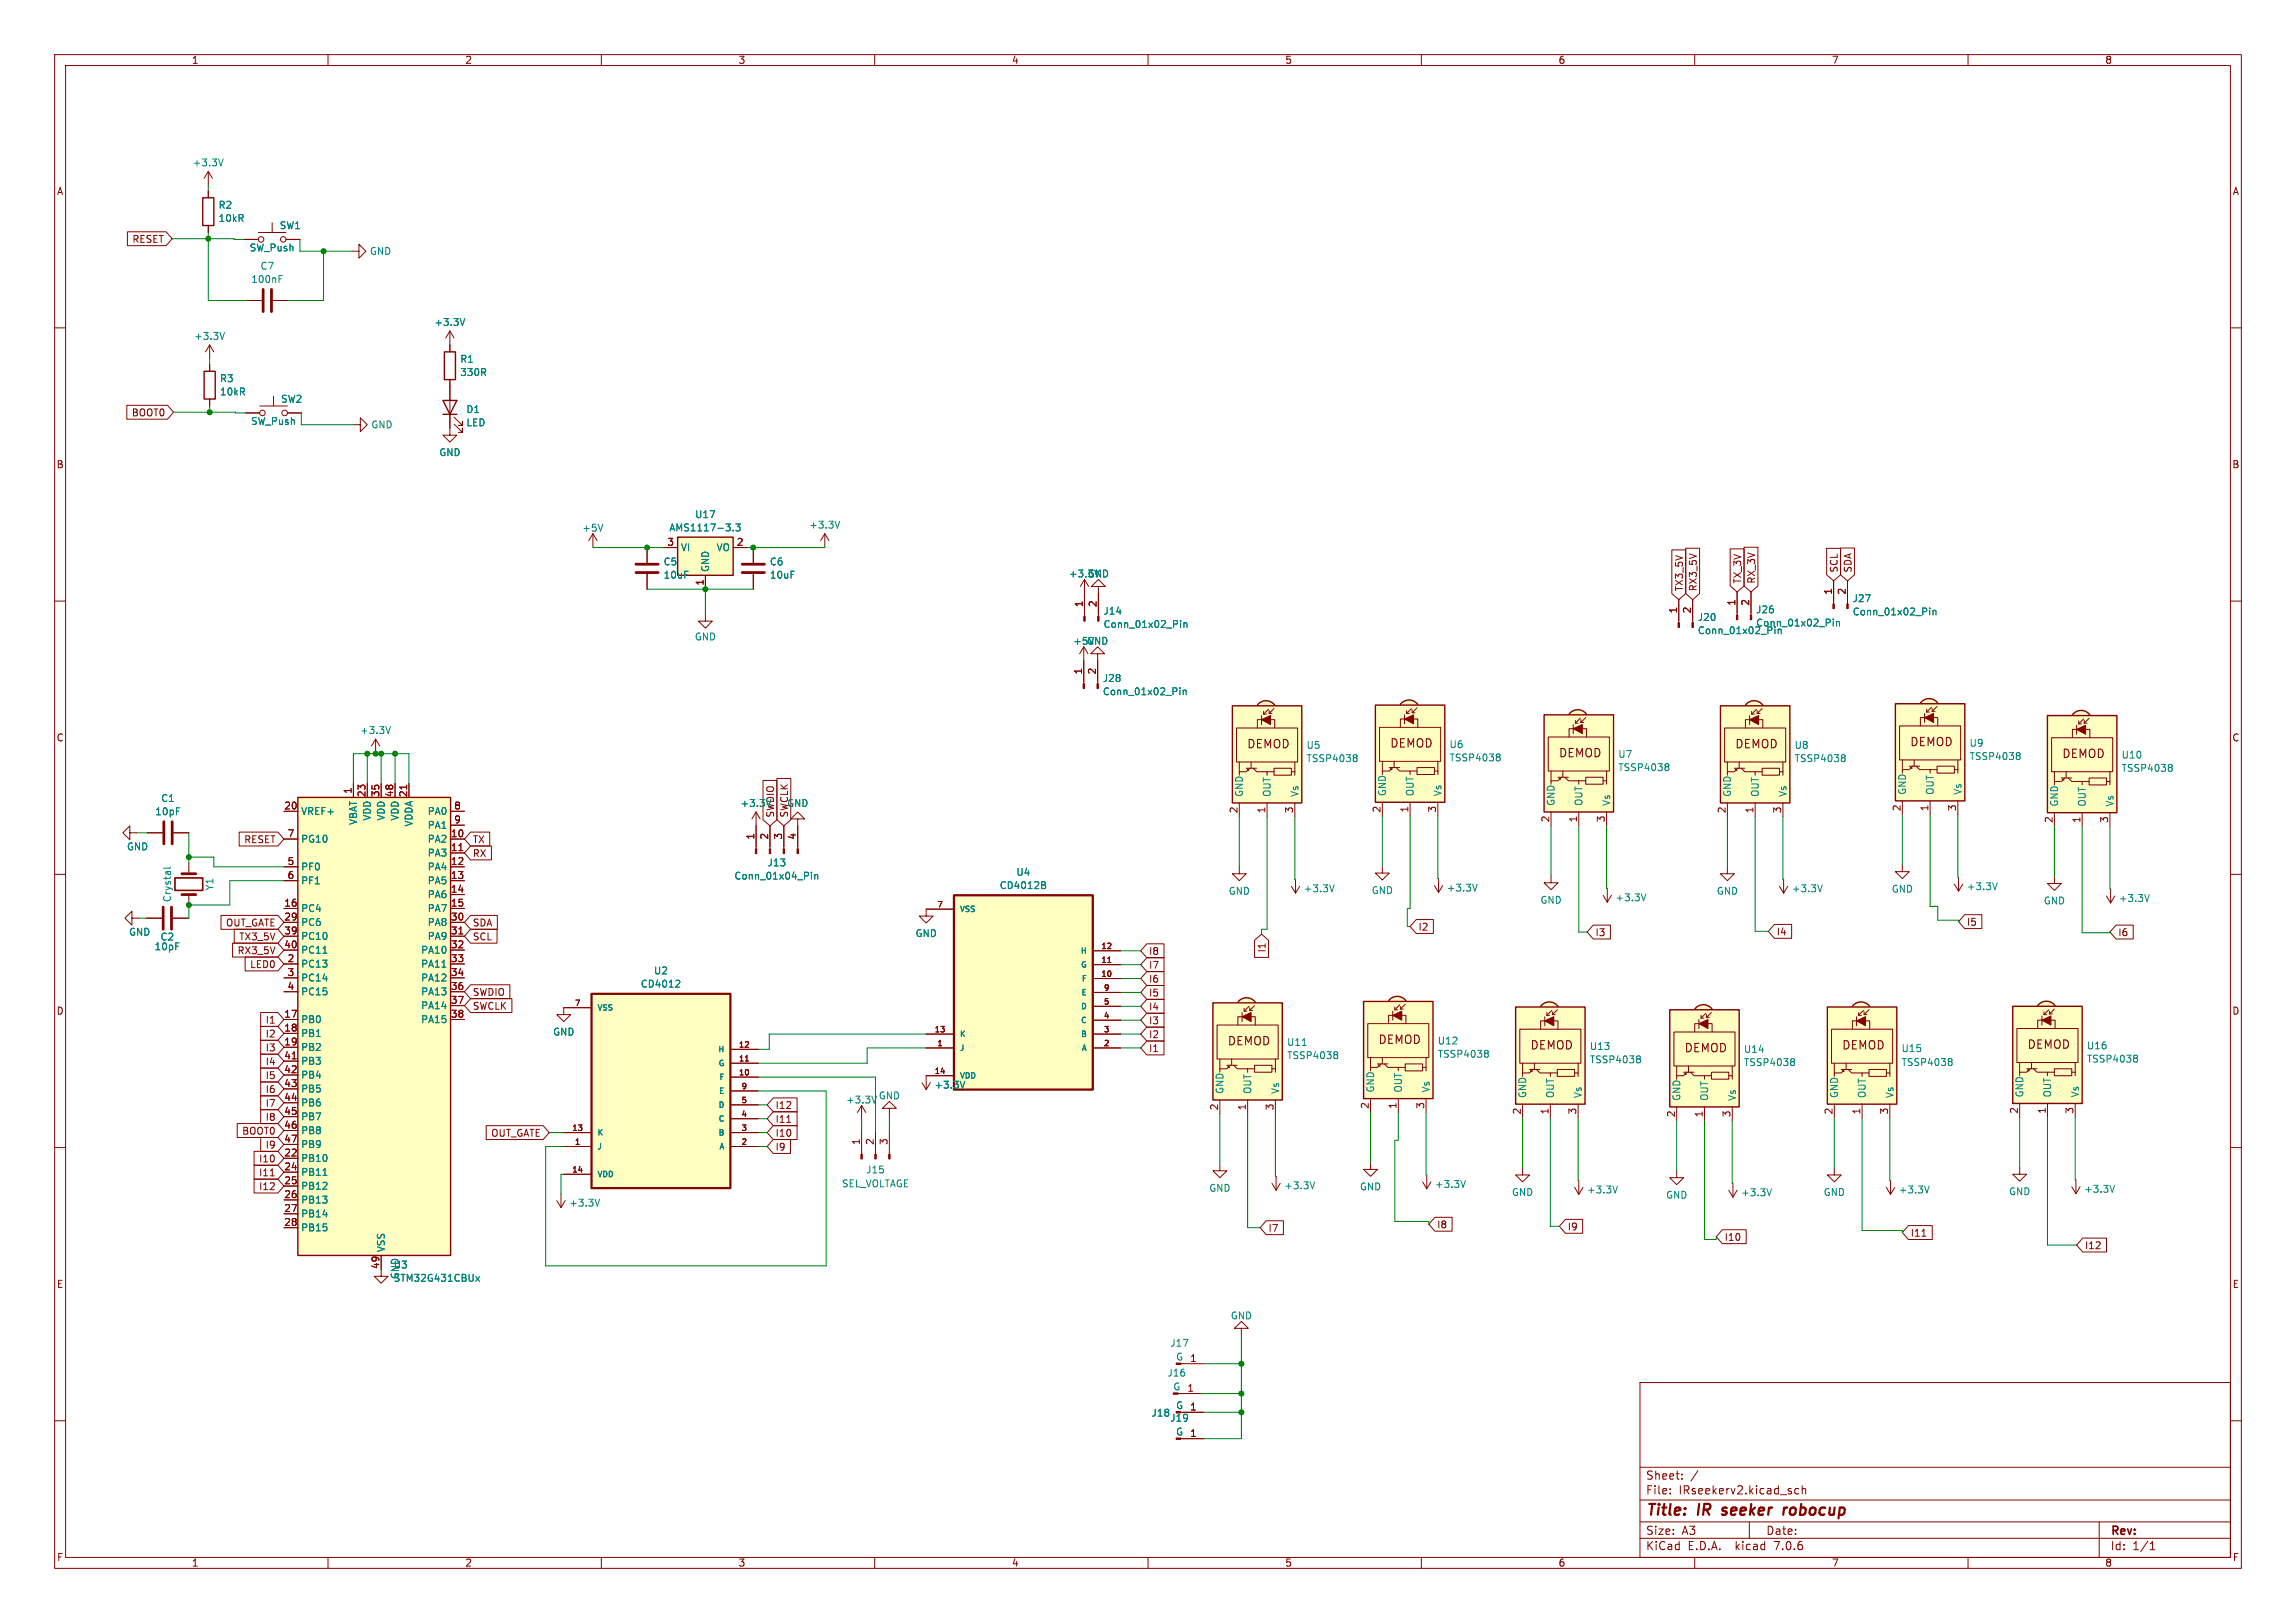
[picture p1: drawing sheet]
<svg xmlns="http://www.w3.org/2000/svg" width="420mm" height="297mm" viewBox="0 0 420 297" stroke-linecap="round" stroke-linejoin="round" font-family="sans-serif">
<defs><g id="words">
<g font-size="2.8" fill="#840000">
<text x="301" y="277.9">Title:</text>
<text x="310.6" y="277.9">IR</text>
<text x="315.9" y="277.9">seeker</text>
<text x="327.9" y="277.9">robocup</text>
</g>
<g font-size="2.1" fill="#840000">
<text x="228" y="137.2">DEMOD</text>
<text x="254.2" y="137.1">DEMOD</text>
<text x="317.3" y="137.2">DEMOD</text>
<text x="349.3" y="136.8">DEMOD</text>
<text x="285" y="138.8">DEMOD</text>
<text x="377.1" y="139">DEMOD</text>
<text x="224.5" y="191.5">DEMOD</text>
<text x="252" y="191.3">DEMOD</text>
<text x="279.8" y="192.3">DEMOD</text>
<text x="308" y="192.8">DEMOD</text>
<text x="336.9" y="192.3">DEMOD</text>
<text x="370.8" y="192.2">DEMOD</text>
<text x="301" y="273.7">File:</text>
<text x="301" y="271">Sheet:</text>
<text x="307.1" y="273.7">IRseekerv2.kicad_sch</text>
<text x="301" y="281.1">Size:</text>
<text x="307.6" y="281.1">A3</text>
<text x="323" y="281.1">Date:</text>
<text x="386" y="281.3">Rev:</text>
<text x="301" y="283.9">KiCad</text>
<text x="308.7" y="283.9">E.D.A.</text>
<text x="317.6" y="283.9">kicad</text>
<text x="324.8" y="283.9">7.0.6</text>
<text x="386" y="283.9">Id:</text>
<text x="390.1" y="283.9">1/1</text>
</g>
<g font-size="1.8" fill="#840000">
<text x="35" y="11.9">1</text>
<text x="85" y="11.9">2</text>
<text x="135" y="11.9">3</text>
<text x="185" y="11.9">4</text>
<text x="235" y="11.9">5</text>
<text x="285" y="11.9">6</text>
<text x="335" y="11.9">7</text>
<text x="385" y="11.9">8</text>
<text x="10.3" y="35.9">A</text>
<text x="408.3" y="35.9">A</text>
<text x="24.1" y="44.6">RESET</text>
<text x="24" y="76.4">BOOT0</text>
<text x="10.3" y="85.9">B</text>
<text x="408.2" y="85.9">B</text>
<text x="122" y="99.9">3</text>
<text x="134.7" y="99.9">2</text>
<text x="128.8" y="107.3" transform="rotate(-90 128.8 107.3)">1</text>
<text x="318.7" y="106.9" transform="rotate(-90 318.7 106.9)">TX_3V</text>
<text x="321.2" y="106.9" transform="rotate(-90 321.2 106.9)">RX_3V</text>
<text x="336.4" y="104.9" transform="rotate(-90 336.4 104.9)">SCL</text>
<text x="338.9" y="104.9" transform="rotate(-90 338.9 104.9)">SDA</text>
<text x="198.1" y="111.2" transform="rotate(-90 198.1 111.2)">1</text>
<text x="200.7" y="111.2" transform="rotate(-90 200.7 111.2)">2</text>
<text x="306.8" y="112.3" transform="rotate(-90 306.8 112.3)">1</text>
<text x="308" y="108.3" transform="rotate(-90 308 108.3)">TX3_5V</text>
<text x="309.4" y="112.3" transform="rotate(-90 309.4 112.3)">2</text>
<text x="310.6" y="108.3" transform="rotate(-90 310.6 108.3)">RX3_5V</text>
<text x="317.5" y="110.9" transform="rotate(-90 317.5 110.9)">1</text>
<text x="320" y="110.9" transform="rotate(-90 320 110.9)">2</text>
<text x="335.2" y="108.9" transform="rotate(-90 335.2 108.9)">1</text>
<text x="337.7" y="108.9" transform="rotate(-90 337.7 108.9)">2</text>
<text x="198" y="123.5" transform="rotate(-90 198 123.5)">1</text>
<text x="200.5" y="123.5" transform="rotate(-90 200.5 123.5)">2</text>
<text x="10.3" y="135.9">C</text>
<text x="408.2" y="135.9">C</text>
<text x="51.9" y="148.2">20</text>
<text x="64.4" y="145.4" transform="rotate(-90 64.4 145.4)">1</text>
<text x="66.9" y="146" transform="rotate(-90 66.9 146)">23</text>
<text x="69.5" y="146" transform="rotate(-90 69.5 146)">35</text>
<text x="72" y="146" transform="rotate(-90 72 146)">48</text>
<text x="74.5" y="146" transform="rotate(-90 74.5 146)">21</text>
<text x="83" y="148.2">8</text>
<text x="144.3" y="149.7" transform="rotate(-90 144.3 149.7)">SWCLK</text>
<text x="226.4" y="148.9" transform="rotate(-90 226.4 148.9)">2</text>
<text x="231.5" y="148.9" transform="rotate(-90 231.5 148.9)">1</text>
<text x="236.6" y="148.9" transform="rotate(-90 236.6 148.9)">3</text>
<text x="252.6" y="148.8" transform="rotate(-90 252.6 148.8)">2</text>
<text x="257.7" y="148.8" transform="rotate(-90 257.7 148.8)">1</text>
<text x="262.8" y="148.8" transform="rotate(-90 262.8 148.8)">3</text>
<text x="315.7" y="148.9" transform="rotate(-90 315.7 148.9)">2</text>
<text x="320.8" y="148.9" transform="rotate(-90 320.8 148.9)">1</text>
<text x="325.9" y="148.9" transform="rotate(-90 325.9 148.9)">3</text>
<text x="347.7" y="148.5" transform="rotate(-90 347.7 148.5)">2</text>
<text x="352.8" y="148.5" transform="rotate(-90 352.8 148.5)">1</text>
<text x="357.9" y="148.5" transform="rotate(-90 357.9 148.5)">3</text>
<text x="44.6" y="154.5">RESET</text>
<text x="52.5" y="153.3">7</text>
<text x="82.4" y="153.3">10</text>
<text x="82.4" y="155.8">11</text>
<text x="83" y="150.7">9</text>
<text x="86.4" y="154.5">TX</text>
<text x="138" y="153.7" transform="rotate(-90 138 153.7)">1</text>
<text x="140.6" y="153.7" transform="rotate(-90 140.6 153.7)">2</text>
<text x="143.1" y="153.7" transform="rotate(-90 143.1 153.7)">3</text>
<text x="145.7" y="153.7" transform="rotate(-90 145.7 153.7)">4</text>
<text x="283.5" y="150.6" transform="rotate(-90 283.5 150.6)">2</text>
<text x="288.5" y="150.6" transform="rotate(-90 288.5 150.6)">1</text>
<text x="293.6" y="150.6" transform="rotate(-90 293.6 150.6)">3</text>
<text x="375.5" y="150.7" transform="rotate(-90 375.5 150.7)">2</text>
<text x="380.6" y="150.7" transform="rotate(-90 380.6 150.7)">1</text>
<text x="385.7" y="150.7" transform="rotate(-90 385.7 150.7)">3</text>
<text x="52.5" y="158.4">5</text>
<text x="52.5" y="160.9">6</text>
<text x="82.4" y="158.4">12</text>
<text x="82.4" y="160.9">13</text>
<text x="86.4" y="157">RX</text>
<text x="51.9" y="166">16</text>
<text x="82.4" y="163.4">14</text>
<text x="82.4" y="166">15</text>
<text x="41.2" y="169.7">OUT_GATE</text>
<text x="43.7" y="172.3">TX3_5V</text>
<text x="51.9" y="168.5">29</text>
<text x="51.9" y="171.1">39</text>
<text x="51.9" y="173.6">40</text>
<text x="82.4" y="168.5">30</text>
<text x="82.4" y="171.1">31</text>
<text x="82.4" y="173.6">32</text>
<text x="86.4" y="169.7">SDA</text>
<text x="86.4" y="172.3">SCL</text>
<text x="259.4" y="170.5">I2</text>
<text x="291.8" y="171.5">I3</text>
<text x="324.9" y="171.4">I4</text>
<text x="359.7" y="169.6">I5</text>
<text x="387.4" y="171.5">I6</text>
<text x="43.4" y="174.8">RX3_5V</text>
<text x="45.7" y="177.4">LED0</text>
<text x="52.5" y="176.1">2</text>
<text x="52.5" y="178.7">3</text>
<text x="82.4" y="176.1">33</text>
<text x="82.4" y="178.7">34</text>
<text x="210.1" y="174.9">I8</text>
<text x="210.1" y="177.5">I7</text>
<text x="231.7" y="174.4" transform="rotate(-90 231.7 174.4)">I1</text>
<text x="10.3" y="185.9">D</text>
<text x="52.5" y="181.2">4</text>
<text x="82.4" y="181.2">36</text>
<text x="82.4" y="183.8">37</text>
<text x="86.4" y="185">SWCLK</text>
<text x="86.4" y="182.4">SWDIO</text>
<text x="210.1" y="180">I6</text>
<text x="210.1" y="185.1">I4</text>
<text x="210.1" y="182.6">I5</text>
<text x="408.2" y="185.9">D</text>
<text x="48.5" y="187.5">I1</text>
<text x="48.5" y="190.1">I2</text>
<text x="51.9" y="186.3">17</text>
<text x="51.9" y="188.8">18</text>
<text x="51.9" y="191.4">19</text>
<text x="82.4" y="186.3">38</text>
<text x="210.1" y="187.6">I3</text>
<text x="210.1" y="190.2">I2</text>
<text x="48.5" y="197.7">I5</text>
<text x="48.5" y="195.1">I4</text>
<text x="48.5" y="192.6">I3</text>
<text x="51.9" y="193.9">41</text>
<text x="51.9" y="196.5">42</text>
<text x="210.1" y="192.7">I1</text>
<text x="48.5" y="200.2">I6</text>
<text x="48.5" y="202.8">I7</text>
<text x="51.9" y="199">43</text>
<text x="51.9" y="201.5">44</text>
<text x="141.8" y="203.1">I12</text>
<text x="222.9" y="203.3" transform="rotate(-90 222.9 203.3)">2</text>
<text x="228" y="203.3" transform="rotate(-90 228 203.3)">1</text>
<text x="233" y="203.3" transform="rotate(-90 233 203.3)">3</text>
<text x="250.4" y="203" transform="rotate(-90 250.4 203)">2</text>
<text x="255.5" y="203" transform="rotate(-90 255.5 203)">1</text>
<text x="260.6" y="203" transform="rotate(-90 260.6 203)">3</text>
<text x="369.2" y="203.9" transform="rotate(-90 369.2 203.9)">2</text>
<text x="374.3" y="203.9" transform="rotate(-90 374.3 203.9)">1</text>
<text x="379.3" y="203.9" transform="rotate(-90 379.3 203.9)">3</text>
<text x="44.2" y="207.8">BOOT0</text>
<text x="48.5" y="205.3">I8</text>
<text x="51.9" y="204.1">45</text>
<text x="51.9" y="206.6">46</text>
<text x="51.9" y="209.2">47</text>
<text x="89.8" y="208.2">OUT_GATE</text>
<text x="141.8" y="208.2">I10</text>
<text x="141.8" y="205.7">I11</text>
<text x="157.4" y="209.6" transform="rotate(-90 157.4 209.6)">1</text>
<text x="159.9" y="209.6" transform="rotate(-90 159.9 209.6)">2</text>
<text x="162.4" y="209.6" transform="rotate(-90 162.4 209.6)">3</text>
<text x="278.3" y="204" transform="rotate(-90 278.3 204)">2</text>
<text x="283.3" y="204" transform="rotate(-90 283.3 204)">1</text>
<text x="288.4" y="204" transform="rotate(-90 288.4 204)">3</text>
<text x="306.5" y="204.5" transform="rotate(-90 306.5 204.5)">2</text>
<text x="311.5" y="204.5" transform="rotate(-90 311.5 204.5)">1</text>
<text x="316.6" y="204.5" transform="rotate(-90 316.6 204.5)">3</text>
<text x="335.3" y="204" transform="rotate(-90 335.3 204)">2</text>
<text x="340.4" y="204" transform="rotate(-90 340.4 204)">1</text>
<text x="345.4" y="204" transform="rotate(-90 345.4 204)">3</text>
<text x="47.3" y="215.5">I11</text>
<text x="47.3" y="212.9">I10</text>
<text x="48.5" y="210.4">I9</text>
<text x="51.9" y="211.7">22</text>
<text x="51.9" y="214.2">24</text>
<text x="141.8" y="210.8">I9</text>
<text x="47.3" y="218">I12</text>
<text x="51.9" y="216.8">25</text>
<text x="51.9" y="219.3">26</text>
<text x="51.9" y="221.9">27</text>
<text x="51.9" y="224.4">28</text>
<text x="231.9" y="225.6">I7</text>
<text x="262.8" y="225">I8</text>
<text x="286.7" y="225.4">I9</text>
<text x="315.4" y="227.3">I10</text>
<text x="349.4" y="226.5">I11</text>
<text x="69.5" y="232.3" transform="rotate(-90 69.5 232.3)">49</text>
<text x="381.3" y="228.8">I12</text>
<text x="10.3" y="235.9">E</text>
<text x="408.3" y="235.9">E</text>
<text x="215" y="258.1">G 1</text>
<text x="215" y="262.9">G 1</text>
<text x="10.3" y="285.9">F</text>
<text x="35" y="286.9">1</text>
<text x="85" y="286.9">2</text>
<text x="135" y="286.9">3</text>
<text x="185" y="286.9">4</text>
<text x="235" y="286.9">5</text>
<text x="285" y="286.9">6</text>
<text x="335" y="286.9">7</text>
<text x="385" y="286.9">8</text>
<text x="408.3" y="285.9">F</text>
</g>
<g font-size="1.8" fill="#008484">
<text x="35.2" y="30.6">+3.3V</text>
<text x="39.9" y="38.4">R2</text>
<text x="39.9" y="40.8">10kR</text>
<text x="45.6" y="46.2">SW_Push</text>
<text x="51.1" y="42.1">SW1</text>
<text x="67.6" y="46.8">GND</text>
<text x="45.9" y="52">100nF</text>
<text x="47.6" y="49.6">C7</text>
<text x="79.4" y="59.8">+3.3V</text>
<text x="35.4" y="62.4">+3.3V</text>
<text x="40.1" y="70.1">R3</text>
<text x="84.1" y="66.6">R1</text>
<text x="84.1" y="69">330R</text>
<text x="40.1" y="72.6">10kR</text>
<text x="45.8" y="78">SW_Push</text>
<text x="51.3" y="73.9">SW2</text>
<text x="85.2" y="75.8">D1</text>
<text x="67.8" y="78.6">GND</text>
<text x="80.3" y="83.7">GND</text>
<text x="85.2" y="78.2">LED</text>
<text x="127.1" y="95">U17</text>
<text x="106.4" y="97.5">+5V</text>
<text x="122.3" y="97.4">AMS1117-3.3</text>
<text x="124.5" y="101.1">VI</text>
<text x="131" y="101.1">VO</text>
<text x="147.9" y="96.9">+3.3V</text>
<text x="121.3" y="103.7">C5</text>
<text x="121.3" y="106.1">10uF</text>
<text x="129.9" y="104.8" transform="rotate(-90 129.9 104.8)">GND</text>
<text x="140.7" y="103.7">C6</text>
<text x="140.7" y="106.1">10uF</text>
<text x="195.4" y="105.9">+3.3V</text>
<text x="198.9" y="105.9">GND</text>
<text x="201.8" y="112.7">J14</text>
<text x="310.5" y="113.8">J20</text>
<text x="321.1" y="112.4">J26</text>
<text x="338.8" y="110.4">J27</text>
<text x="338.8" y="112.8">Conn_01x02_Pin</text>
<text x="127" y="117.4">GND</text>
<text x="196.2" y="118.2">+5VGND</text>
<text x="201.8" y="115.1">Conn_01x02_Pin</text>
<text x="310.5" y="116.2">Conn_01x02_Pin</text>
<text x="321.1" y="114.9">Conn_01x02_Pin</text>
<text x="201.6" y="125">J28</text>
<text x="201.6" y="127.4">Conn_01x02_Pin</text>
<text x="65.8" y="134.5">+3.3V</text>
<text x="238.9" y="137.2">U5</text>
<text x="265.1" y="137.1">U6</text>
<text x="328.2" y="137.2">U8</text>
<text x="360.2" y="136.9">U9</text>
<text x="238.9" y="139.7">TSSP4038</text>
<text x="265.1" y="139.5">TSSP4038</text>
<text x="295.9" y="138.9">U7</text>
<text x="295.9" y="141.3">TSSP4038</text>
<text x="328.2" y="139.7">TSSP4038</text>
<text x="360.2" y="139.3">TSSP4038</text>
<text x="388" y="139">U10</text>
<text x="388" y="141.4">TSSP4038</text>
<text x="28.3" y="149.4">10pF</text>
<text x="29.4" y="147">C1</text>
<text x="55" y="149.3">VREF+</text>
<text x="78.1" y="149.3">PA0</text>
<text x="135.4" y="147.9">+3.3V</text>
<text x="141.8" y="149.7" transform="rotate(-90 141.8 149.7)">SWDIO</text>
<text x="143.9" y="147.9">GND</text>
<text x="227.6" y="145.9" transform="rotate(-90 227.6 145.9)">GND</text>
<text x="232.6" y="145.9" transform="rotate(-90 232.6 145.9)">OUT</text>
<text x="237.7" y="145.9" transform="rotate(-90 237.7 145.9)">Vs</text>
<text x="253.7" y="145.8" transform="rotate(-90 253.7 145.8)">GND</text>
<text x="258.8" y="145.8" transform="rotate(-90 258.8 145.8)">OUT</text>
<text x="263.9" y="145.8" transform="rotate(-90 263.9 145.8)">Vs</text>
<text x="284.6" y="147.6" transform="rotate(-90 284.6 147.6)">GND</text>
<text x="289.7" y="147.6" transform="rotate(-90 289.7 147.6)">OUT</text>
<text x="294.7" y="147.6" transform="rotate(-90 294.7 147.6)">Vs</text>
<text x="316.8" y="145.9" transform="rotate(-90 316.8 145.9)">GND</text>
<text x="321.9" y="145.9" transform="rotate(-90 321.9 145.9)">OUT</text>
<text x="327" y="145.9" transform="rotate(-90 327 145.9)">Vs</text>
<text x="348.8" y="145.5" transform="rotate(-90 348.8 145.5)">GND</text>
<text x="353.9" y="145.5" transform="rotate(-90 353.9 145.5)">OUT</text>
<text x="359" y="145.5" transform="rotate(-90 359 145.5)">Vs</text>
<text x="376.7" y="147.7" transform="rotate(-90 376.7 147.7)">GND</text>
<text x="381.7" y="147.7" transform="rotate(-90 381.7 147.7)">OUT</text>
<text x="386.8" y="147.7" transform="rotate(-90 386.8 147.7)">Vs</text>
<text x="23.1" y="155.8">GND</text>
<text x="55" y="154.4">PG10</text>
<text x="65.5" y="151" transform="rotate(-90 65.5 151)">VBAT</text>
<text x="68" y="150.3" transform="rotate(-90 68 150.3)">VDD</text>
<text x="70.6" y="150.3" transform="rotate(-90 70.6 150.3)">VDD</text>
<text x="73.1" y="150.3" transform="rotate(-90 73.1 150.3)">VDD</text>
<text x="75.7" y="151.4" transform="rotate(-90 75.7 151.4)">VDDA</text>
<text x="78.1" y="154.4">PA2</text>
<text x="78.1" y="151.9">PA1</text>
<text x="55" y="159.5">PF0</text>
<text x="78.1" y="156.9">PA3</text>
<text x="78.1" y="159.5">PA4</text>
<text x="134.2" y="161.2">Conn_01x04_Pin</text>
<text x="140.3" y="158.7">J13</text>
<text x="185.8" y="160.5">U4</text>
<text x="31.5" y="165.2" transform="rotate(-90 31.5 165.2)">Crystal</text>
<text x="39.2" y="163" transform="rotate(-90 39.2 163)">Y1</text>
<text x="55" y="167.1">PC4</text>
<text x="55" y="162">PF1</text>
<text x="78.1" y="162">PA5</text>
<text x="78.1" y="164.6">PA6</text>
<text x="78.1" y="167.1">PA7</text>
<text x="182.8" y="162.9">CD4012B</text>
<text x="224.7" y="163.9">GND</text>
<text x="238.4" y="163.5">+3.3V</text>
<text x="250.8" y="163.8">GND</text>
<text x="264.6" y="163.3">+3.3V</text>
<text x="281.7" y="165.6">GND</text>
<text x="295.4" y="165.1">+3.3V</text>
<text x="313.9" y="163.9">GND</text>
<text x="327.7" y="163.5">+3.3V</text>
<text x="345.9" y="163.5">GND</text>
<text x="359.7" y="163.1">+3.3V</text>
<text x="373.8" y="165.7">GND</text>
<text x="387.5" y="165.3">+3.3V</text>
<text x="23.5" y="171.4">GND</text>
<text x="29.3" y="172.3">C2</text>
<text x="55" y="169.6">PC6</text>
<text x="55" y="172.2">PC10</text>
<text x="78.1" y="169.6">PA8</text>
<text x="78.1" y="172.2">PA9</text>
<text x="167.4" y="171.7">GND</text>
<text x="28.2" y="174.1">10pF</text>
<text x="55" y="177.3">PC13</text>
<text x="55" y="179.8">PC14</text>
<text x="55" y="174.7">PC11</text>
<text x="76.9" y="174.7">PA10</text>
<text x="76.9" y="177.3">PA11</text>
<text x="76.9" y="179.8">PA12</text>
<text x="119.5" y="178.5">U2</text>
<text x="55" y="182.3">PC15</text>
<text x="76.9" y="182.3">PA13</text>
<text x="76.9" y="184.9">PA14</text>
<text x="117.1" y="180.9">CD4012</text>
<text x="55" y="187.4">PB0</text>
<text x="55" y="190">PB1</text>
<text x="76.9" y="187.4">PA15</text>
<text x="101.1" y="189.7">GND</text>
<text x="235.3" y="191.6">U11</text>
<text x="262.9" y="191.3">U12</text>
<text x="55" y="192.5">PB2</text>
<text x="55" y="195">PB3</text>
<text x="55" y="197.6">PB4</text>
<text x="235.3" y="194">TSSP4038</text>
<text x="262.9" y="193.8">TSSP4038</text>
<text x="290.7" y="192.4">U13</text>
<text x="290.7" y="194.8">TSSP4038</text>
<text x="318.9" y="192.9">U14</text>
<text x="318.9" y="195.3">TSSP4038</text>
<text x="347.7" y="192.7">U15</text>
<text x="347.7" y="195.3">TSSP4038</text>
<text x="381.6" y="192.2">U16</text>
<text x="381.6" y="194.7">TSSP4038</text>
<text x="55" y="200.1">PB5</text>
<text x="55" y="202.7">PB6</text>
<text x="154.7" y="202.1">+3.3V</text>
<text x="160.6" y="201.4">GND</text>
<text x="170.8" y="199.4">+3.3V</text>
<text x="224" y="200.3" transform="rotate(-90 224 200.3)">GND</text>
<text x="229.1" y="200.3" transform="rotate(-90 229.1 200.3)">OUT</text>
<text x="234.2" y="200.3" transform="rotate(-90 234.2 200.3)">Vs</text>
<text x="251.6" y="200" transform="rotate(-90 251.6 200)">GND</text>
<text x="256.6" y="200" transform="rotate(-90 256.6 200)">OUT</text>
<text x="261.7" y="200" transform="rotate(-90 261.7 200)">Vs</text>
<text x="279.4" y="201" transform="rotate(-90 279.4 201)">GND</text>
<text x="284.5" y="201" transform="rotate(-90 284.5 201)">OUT</text>
<text x="289.5" y="201" transform="rotate(-90 289.5 201)">Vs</text>
<text x="307.6" y="201.5" transform="rotate(-90 307.6 201.5)">GND</text>
<text x="312.6" y="201.5" transform="rotate(-90 312.6 201.5)">OUT</text>
<text x="317.7" y="201.5" transform="rotate(-90 317.7 201.5)">Vs</text>
<text x="336.4" y="201" transform="rotate(-90 336.4 201)">GND</text>
<text x="341.5" y="201" transform="rotate(-90 341.5 201)">OUT</text>
<text x="346.6" y="201" transform="rotate(-90 346.6 201)">Vs</text>
<text x="370.3" y="200.9" transform="rotate(-90 370.3 200.9)">GND</text>
<text x="375.4" y="200.9" transform="rotate(-90 375.4 200.9)">OUT</text>
<text x="380.5" y="200.9" transform="rotate(-90 380.5 200.9)">Vs</text>
<text x="55" y="205.2">PB7</text>
<text x="55" y="207.7">PB8</text>
<text x="55" y="212.8">PB10</text>
<text x="55" y="215.4">PB11</text>
<text x="55" y="210.3">PB9</text>
<text x="158.4" y="214.9">J15</text>
<text x="55" y="217.9">PB12</text>
<text x="55" y="220.4">PB13</text>
<text x="104" y="221">+3.3V</text>
<text x="153.9" y="217.5">SEL_VOLTAGE</text>
<text x="221.1" y="218.3">GND</text>
<text x="234.8" y="217.8">+3.3V</text>
<text x="248.7" y="218">GND</text>
<text x="262.4" y="217.6">+3.3V</text>
<text x="276.5" y="219">GND</text>
<text x="290.2" y="218.6">+3.3V</text>
<text x="304.7" y="219.6">GND</text>
<text x="318.4" y="219.1">+3.3V</text>
<text x="333.5" y="219">GND</text>
<text x="347.2" y="218.6">+3.3V</text>
<text x="367.4" y="218.9">GND</text>
<text x="381.1" y="218.5">+3.3V</text>
<text x="55" y="223">PB14</text>
<text x="55" y="225.5">PB15</text>
<text x="70.6" y="229.2" transform="rotate(-90 70.6 229.2)">VSS</text>
<text x="71.9" y="232.3">U3</text>
<text x="71.9" y="234.8">STM32G431CBUx</text>
<text x="73.1" y="234.2" transform="rotate(-90 73.1 234.2)">GND</text>
<text x="225" y="241.6">GND</text>
<text x="214" y="246.6">J17</text>
<text x="215" y="249.2">G 1</text>
<text x="213.5" y="252.1">J16</text>
<text x="214.5" y="254.6">G 1</text>
<text x="210.5" y="259.4">J18</text>
<text x="214" y="260.4">J19</text>
</g>
<g font-size="1.4" fill="#840000">
<text x="171.3" y="166.1">7</text>
<text x="201.3" y="173.7">12</text>
<text x="201.3" y="178.8">10</text>
<text x="201.3" y="176.3">11</text>
<text x="105.1" y="184.1">7</text>
<text x="201.8" y="183.9">5</text>
<text x="201.8" y="181.4">9</text>
<text x="135" y="191.8">12</text>
<text x="170.9" y="189">13</text>
<text x="171.3" y="191.5">1</text>
<text x="201.8" y="191.5">2</text>
<text x="201.8" y="189">3</text>
<text x="201.8" y="186.4">4</text>
<text x="135" y="196.8">10</text>
<text x="135" y="194.3">11</text>
<text x="170.9" y="196.6">14</text>
<text x="135.5" y="201.9">5</text>
<text x="135.5" y="199.4">9</text>
<text x="104.6" y="207">13</text>
<text x="105.1" y="209.5">1</text>
<text x="135.5" y="209.5">2</text>
<text x="135.5" y="207">3</text>
<text x="135.5" y="204.5">4</text>
<text x="104.6" y="214.6">14</text>
</g>
<g font-size="1.4" fill="#008484">
<text x="175.5" y="167.1">VSS</text>
<text x="197.6" y="174.7">H</text>
<text x="197.6" y="177.3">G</text>
<text x="197.8" y="179.8">F</text>
<text x="109.2" y="185.1">VSS</text>
<text x="197.6" y="184.9">D</text>
<text x="197.7" y="182.3">E</text>
<text x="175.5" y="190">K</text>
<text x="197.6" y="190">B</text>
<text x="197.6" y="187.4">C</text>
<text x="131.3" y="192.8">H</text>
<text x="131.3" y="195.3">G</text>
<text x="131.5" y="197.8">F</text>
<text x="175.5" y="192.5">J</text>
<text x="175.5" y="197.6">VDD</text>
<text x="197.8" y="192.5">A</text>
<text x="131.3" y="202.9">D</text>
<text x="131.4" y="200.4">E</text>
<text x="109.2" y="208">K</text>
<text x="131.3" y="208">B</text>
<text x="131.3" y="205.5">C</text>
<text x="109.2" y="210.5">J</text>
<text x="109.2" y="215.6">VDD</text>
<text x="131.5" y="210.5">A</text>
</g>
</g></defs>
<g fill="none" stroke="#840000" stroke-width=".18">
<path d="M10 10h400v277h-400zM12 12h396v273h-396zM60 10v2M110 10v2M160 10v2M210 10v2M260 10v2M310 10v2M360 10v2M38.1 31.4l-.8 1.2M38.1 31.4v2.5M38.1 34.9v1.3"/>
<path d="M38.1 31.4l.8 1.2M10 60h2M23.3 42.4h7.1l1.1 1.3-1.1 1.3h-7.1zM38.1 41.3v1.2M44.7 43.8h2.5M45.1 55h2.8M47.2 42.5h5.1M49.8 40.8v1.7M49.9 55h2.8M52.3 43.8h2.6M64.4 46h1.3v-1.3l1.2 1.3-1.2 1.2v-1.2M408 60h2"/>
<path d="M23.2 74.2h7.4l1.1 1.2-1.1 1.3h-7.4zM38.4 63.1v2.6M38.4 66.7v1.2M38.4 73v1.3M38.4 63.1l-.8 1.3M38.4 63.1l.7 1.3M45 75.6h2.5M47.5 74.3h5.1M50 72.5v1.8M52.6 75.6h2.5M64.6 77.7h1.3v-1.2l1.3 1.2-1.3 1.3v-1.3M82.3 69.5v10.1h1.3l-1.3 1.3-1.3-1.3h1.3"/>
<path d="M82.3 60.6l-.8 1.2M82.3 60.6v3.8M82.3 60.6l.8 1.2M83.1 77.6l1.5 1.5v-.7v.7h-.8M83.1 76.3l1.5 1.6v-.8v.8h-.8M108.5 97.7l-.8 1.2M108.5 97.7v2.5M108.5 97.7l.7 1.2M150.9 97.7l-.8 1.2M150.9 97.7v2.5M150.9 97.7l.7 1.2M10 110h2"/>
<path d="M118.4 100.2v2.8M118.4 105v2.8M121.4 100.2h2.6M129 112.4v1.3h1.3l-1.3 1.2-1.2-1.2h1.2M129 105.3v2.5M134.1 100.2h2.6M137.8 100.2v2.8M137.8 105v2.8M198.2 118.4v6.7M198.2 118.4l-.7 1.2M198.2 118.4l.8 1.2M198.4 106v6.8"/>
<path d="M198.4 106l-.8 1.3M198.4 106l.7 1.3M200.8 119.6h1.3l-1.3-1.2-1.3 1.2h1.3v5.5M200.9 107.3h1.3l-1.3-1.3-1.3 1.3h1.3v5.5M305.8 100.6h2.6v8l-1.3 1.1-1.3-1.1zM307.1 109.7v4.2M308.4 100.3h2.5v8.3l-1.3 1.1-1.2-1.1zM309.6 109.7v4.2M316.5 100.4h2.5v6.8l-1.2 1.1-1.3-1.1zM317.8 108.3v4.2M319 100.1h2.6v7.1l-1.3 1.1-1.3-1.1zM320.3 108.3v4.2"/>
<path d="M334.1 100.3h2.6v4.9l-1.3 1.1-1.3-1.1zM335.4 106.3v4.2M336.7 100.3h2.5v4.9l-1.3 1.1-1.2-1.1zM337.9 106.3v4.2M408 110h2M68.7 135.3l-.8 1.2M68.7 135.3v2.5M68.7 135.3l.8 1.2M226.2 133.2h11.2v6.2h-11.2zM226.7 139.4v1.8M228.9 139.4v1.2M230 133.2v-1.5h3.2v1.5"/>
<path d="M230.8 130.9v1.7M231.1 130.2v.5M231.1 130.7h.5M232 129.8l-.9 .9M232.2 130v.6M232.2 130.6h.5M233 129.7l-.8 .9M236.9 139.4v1.8M252.3 133.1h11.2v6.2h-11.2zM252.9 139.3v1.8M255 139.3v1.2M256.2 133.1v-1.5h3.1v1.5"/>
<path d="M256.9 130.8v1.7M257.3 130.6h.5M257.3 130v.6M258.2 129.7l-.9 .9M258.3 129.9v.5M258.3 130.4h.5M259.2 129.5l-.9 .9M263 139.3v1.8M283.2 134.9h11.2v6.2h-11.2zM287 134.9v-1.5h3.2v1.5M287.8 132.6v1.6M288.2 131.8v.5"/>
<path d="M288.2 132.3h.5M289.1 131.4l-.9 .9M289.2 131.7v.5M289.2 132.2h.5M290.1 131.3l-.9 .9M315.5 133.2h11.1v6.2h-11.1zM316 139.4v1.8M318.1 139.4v1.2M319.3 133.2v-1.5h3.2v1.5M320 130.9v1.7M320.4 130.7h.5M320.4 130.2v.5"/>
<path d="M321.3 129.8l-.9 .9M321.4 130.6h.5M321.4 130v.6M322.3 129.7l-.9 .9M326.1 139.4v1.8M347.5 132.8h11.1v6.3h-11.1zM348 139.1v1.7M350.1 139.1v1.1M351.3 132.8v-1.5h3.2v1.5M352 130.6v1.6M352.4 129.8v.5M352.4 130.3h.5"/>
<path d="M353.3 129.4l-.9 .9M353.4 129.7v.5M353.4 130.2h.5M354.3 129.3l-.9 .9M358.1 139.1v1.7M375.3 135h11.2v6.2h-11.2zM379.1 135v-1.5h3.2v1.5M379.9 132.7v1.7M380.2 132v.5M380.2 132.5h.5M381.1 131.6l-.9 .9M381.3 132.3h.5"/>
<path d="M381.3 131.8v.5M382.1 131.4l-.8 .9M10 160h2M23.7 152.4v-1.3l-1.2 1.3 1.2 1.3v-1.3h1.3M26.9 152.4h2.8M31.7 152.4h2.8M34.5 158v1.9M43.8 152.3h7l1.1 1.2-1.1 1.3h-7zM51.9 153.5h2.6M51.9 158.6h2.6M51.9 148.5h2.6M64.6 143.4v2.5"/>
<path d="M67.2 143.4v2.5M69.7 143.4v2.5M72.3 143.4v2.5M74.4 143.7v.7M74.8 143.4v2.5M82.4 153.5h2.6M82.4 156.1h2.6M82.4 158.6h2.6M82.4 148.5h2.6M82.4 151h2.6M83.9 155.7h.8M86.1 152.3h3.5v2.5h-3.5l-1.1-1.3z"/>
<path d="M86.1 154.8h3.8v2.6h-3.8l-1.1-1.3zM138.3 148.6l-.8 1.3M138.3 148.6v6.7M138.3 148.6l.8 1.3M139.6 142.8h2.5v7.2l-1.3 1.1-1.2-1.1zM140.8 151.1v4.2M142.1 142.5h2.6v7.5l-1.3 1.1-1.3-1.1zM143.4 151.1v4.2M145.9 149.9h1.3l-1.3-1.3-1.2 1.3h1.2v5.4M226.7 158.6v1.3h1.3l-1.3 1.3-1.3-1.3h1.3M226.7 146.9v2.6M228 140.6h1.9"/>
<path d="M228.2 140.7v.3h.3M228.6 140.6l-.6 .6h-1.3v.7M229.2 140.6l.7 .6h1.9v.7M231.8 141.2h1.2M231.8 146.9v2.6M233 140.6h3.2v1.3h-3.2zM236.2 141.2h.7v.7M236.9 146.9v2.6M252.9 158.5v1.3h1.2l-1.2 1.2-1.3-1.2h1.3M252.9 146.8v2.6M254.1 140.5h1.9M254.4 140.6v.2h.2"/>
<path d="M254.8 140.5l-.7 .6h-1.2v.6M255.4 140.5l.6 .6h1.9v.6M257.9 141.1h1.3M257.9 146.8v2.6M259.2 140.5h3.2v1.2h-3.2zM262.4 141.1h.6v.6M263 146.8v2.6M283.7 141.1v1.8M283.7 148.6v2.5M285 142.2h1.9M285.2 142.4v.2h.3M285.6 142.2l-.6 .7h-1.3v.6"/>
<path d="M285.9 141.1v1.1M286.3 142.2l.6 .7h1.9v.6M288.8 142.9h1.3M288.8 148.6v2.5M290.1 142.2h3.1v1.3h-3.1zM293.2 142.9h.7v.6M293.9 141.1v1.8M293.9 148.6v2.5M316 158.6v1.3h1.2l-1.2 1.3-1.3-1.3h1.3M316 146.9v2.6M317.2 140.6h2M317.5 140.7v.3h.3"/>
<path d="M317.9 140.6l-.7 .6h-1.2v.7M318.5 140.6l.7 .6h1.9v.7M321.1 141.2h1.2M321.1 146.9v2.6M322.3 140.6h3.2v1.3h-3.2zM325.5 141.2h.6v.7M326.1 146.9v2.6M348 158.2v1.3h1.2l-1.2 1.3-1.3-1.3h1.3M348 146.6v2.5M349.2 140.2h2M349.5 140.3v.3h.3M349.9 140.2l-.7 .6h-1.2v.7"/>
<path d="M350.5 140.2l.7 .6h1.9v.7M353.1 140.8h1.2M353.1 146.6v2.5M354.3 140.2h3.2v1.3h-3.2zM357.5 140.8h.6v.7M358.1 146.6v2.5M375.8 141.2v1.8M375.8 148.7v2.6M377.1 142.4h1.9M377.3 142.5v.2h.3M377.7 142.4l-.6 .6h-1.3v.6M378 141.2v1.2"/>
<path d="M378.3 142.4l.7 .6h1.9v.6M380.9 143h1.2M380.9 148.7v2.6M382.1 142.4h3.2v1.2h-3.2zM385.3 143h.7v.6M386 141.2v1.8M386 148.7v2.6M408 160h2M24.1 168v-1.2l-1.2 1.2 1.2 1.3v-1.3h1.3M26.8 168h2.8M31.6 168h2.8M34.5 163.7v1.9"/>
<path d="M40.4 167.5h10.4l1.1 1.3-1.1 1.3h-10.4zM42.5 172.6h8.3l1.1 1.3-1.1 1.2h-8.3zM42.8 170.1h8l1.1 1.2-1.1 1.3h-8zM44.8 175.1h6l1.1 1.3-1.1 1.3h-6zM51.9 161.2h2.6M51.9 166.2h2.6M51.9 176.4h2.6M51.9 168.8h2.6M51.9 178.9h2.6M51.9 171.3h2.6M51.9 173.9h2.6M82.4 161.2h2.6"/>
<path d="M82.4 163.7h2.6M82.4 166.2h2.6M82.4 176.4h2.6M82.4 168.8h2.6M82.4 178.9h2.6M82.4 171.3h2.6M82.4 173.9h2.6M83.9 170.9h.8M86.1 167.5h4.9v2.6h-4.9l-1.1-1.3zM86.1 170.1h4.8v2.5h-4.8l-1.1-1.3zM174.5 166.4h-5.1v1.2h1.3l-1.3 1.3-1.3-1.3h1.3M199.9 179.1h5.1"/>
<path d="M199.9 176.5h5.1M199.9 174h5.1M202.6 176.1h.6M209.8 177.8h3.1v2.5h-3.1l-1.1-1.2zM209.8 172.7h3.1v2.6h-3.1l-1.1-1.3zM209.8 175.3h3.1v2.5h-3.1l-1.1-1.3zM229.5 172.1l1.3-1.2 1.2 1.2v3.1h-2.5zM236.2 162.2l.8 1.2M237 160.9v2.5M237.7 162.2l-.7 1.2M259 168.3h3.2v2.5h-3.2l-1.1-1.3zM262.4 162.1l.7 1.2"/>
<path d="M263.1 160.8v2.5M263.9 162.1l-.8 1.2M283.7 160.3v1.2h1.3l-1.3 1.3-1.3-1.3h1.3M291.4 169.3h3.2v2.5h-3.2l-1.1-1.2zM293.2 163.8l.8 1.3M294 162.6v2.5M294.8 163.8l-.8 1.3M324.6 169.2h3.1v2.5h-3.1l-1.1-1.3zM325.5 162.2l.8 1.2M326.3 160.9v2.5M327 162.2l-.7 1.2M357.5 161.8l.8 1.3"/>
<path d="M358.3 160.5v2.6M359 161.8l-.7 1.3M359.4 167.4h3.1v2.5h-3.1l-1.1-1.2zM375.8 160.4v1.3h1.3l-1.3 1.2-1.3-1.2h1.3M385.3 164l.8 1.2M386.1 162.7v2.5M386.8 164l-.7 1.2M387.1 169.3h3.1v2.5h-3.1l-1.1-1.2zM47.7 195.5h3.1l1.1 1.2-1.1 1.3h-3.1zM47.7 198h3.1l1.1 1.3-1.1 1.2h-3.1zM47.7 185.3h3.1l1.1 1.3-1.1 1.2h-3.1zM47.7 187.8h3.1l1.1 1.3-1.1 1.3h-3.1z"/>
<path d="M47.7 192.9h3.1l1.1 1.3-1.1 1.3h-3.1zM47.7 190.4h3.1l1.1 1.2-1.1 1.3h-3.1zM51.9 186.6h2.6M51.9 189.1h2.6M51.9 191.6h2.6M51.9 181.5h2.6M51.9 194.2h2.6M51.9 196.7h2.6M51.9 199.3h2.6M53.5 193.8h.7M82.4 186.6h2.6M82.4 181.5h2.6"/>
<path d="M82.4 184h2.6M86.1 182.8h7.5v2.5h-7.5l-1.1-1.3zM86.1 180.2h7.2v2.6h-7.2l-1.1-1.3zM108.2 184.4h-5.1v1.3h1.3l-1.3 1.2-1.2-1.2h1.2M133.6 197.1h5.1M133.6 194.6h5.1M133.6 192h5.1M133.6 199.6h5.1M136.3 194.2h.6M168.7 198.1l.7 1.3M169.4 191.8h5.1M169.4 189.2h5.1"/>
<path d="M170.2 198.1l-.8 1.3M174.5 196.9h-5.1v2.5M199.9 191.8h5.1M199.9 189.2h5.1M199.9 186.7h5.1M199.9 184.2h5.1M199.9 181.6h5.1M209.8 182.9h3.1v2.5h-3.1l-1.1-1.2zM209.8 180.3h3.1v2.6h-3.1l-1.1-1.3zM209.8 185.4h3.1v2.6h-3.1l-1.1-1.3zM209.8 190.5h3.1v2.5h-3.1l-1.1-1.2zM209.8 188h3.1v2.5h-3.1l-1.1-1.3z"/>
<path d="M222.6 187.6h11.2v6.2h-11.2zM223.1 193.8v1.8M224.4 194.9h1.9M224.7 195.1v.2h.2M225 194.9l-.6 .7h-1.3v.6M225.3 193.8v1.1M225.7 194.9l.6 .7h1.9v.6M226.4 187.6v-1.5h3.2v1.5M227.2 185.3v1.6M227.6 184.5v.5M227.6 185h.5M228.2 195.6h1.3"/>
<path d="M228.5 184.2l-.9 .8M228.6 184.4v.5M228.6 184.9h.5M229.5 194.9h3.2v1.3h-3.2zM229.5 184l-.9 .9M232.7 195.6h.6v.6M233.3 193.8v1.8M250.2 187.3h11.2v6.2h-11.2zM250.7 193.5v1.8M252 194.7h1.9M252.2 194.8v.3h.3M252.6 194.7l-.6 .6h-1.3v.7"/>
<path d="M252.9 193.5v1.2M253.2 194.7l.7 .6h1.9v.7M254 187.3v-1.5h3.2v1.5M254.8 185v1.7M255.1 184.3v.5M255.1 184.8h.6M255.8 195.3h1.2M256 183.9l-.9 .9M256.2 184.2v.5M256.2 184.7h.5M257 194.7h3.2v1.3h-3.2zM257 183.8l-.8 .9"/>
<path d="M260.2 195.3h.7v.7M260.9 193.5v1.8M278 188.3h11.2v6.3h-11.2zM278.5 194.6v1.7M279.8 195.7h1.9M280 195.8v.3h.3M280.4 195.7l-.6 .6h-1.3v.7M280.7 194.6v1.1M281.1 195.7l.6 .6h1.9v.7M281.8 188.3v-1.5h3.2v1.5M282.6 186.1v1.6M283 185.8h.5"/>
<path d="M283 185.3v.5M283.6 196.3h1.3M283.8 184.9l-.8 .9M284 185.7h.5M284 185.2v.5M284.9 195.7h3.1v1.3h-3.1zM284.9 184.8l-.9 .9M288 196.3h.7v.7M288.7 194.6v1.7M306.2 188.8h11.2v6.3h-11.2zM306.7 195.1v1.8M308 196.2h1.9"/>
<path d="M308.2 196.3v.3h.3M308.6 196.2l-.6 .7h-1.3v.6M308.9 195.1v1.1M309.2 196.2l.7 .7h1.9v.6M310 188.8v-1.5h3.2v1.5M310.8 186.6v1.6M311.1 185.8v.5M311.1 186.3h.6M311.8 196.9h1.3M312 185.4l-.9 .9M312.2 185.7v.5M312.2 186.2h.5"/>
<path d="M313.1 196.2h3.1v1.3h-3.1zM313.1 185.3l-.9 .9M316.2 196.9h.7v.6M316.9 195.1v1.8M335 188.3h11.2v6.3h-11.2zM335.5 194.6v1.7M336.8 195.7h1.9M337.1 195.8v.3h.2M337.4 195.7l-.6 .6h-1.3v.7M337.7 194.6v1.1M338.1 195.7l.6 .6h1.9v.7M338.8 188.3v-1.5h3.2v1.5"/>
<path d="M339.6 186.1v1.6M340 185.3v.5M340 185.8h.5M340.6 196.3h1.3M340.9 184.9l-.9 .9M341 185.7h.5M341 185.2v.5M341.9 195.7h3.2v1.3h-3.2zM341.9 184.8l-.9 .9M345.1 196.3h.6v.7M345.7 194.6v1.7M368.9 188.2h11.2v6.2h-11.2z"/>
<path d="M369.4 194.4v1.8M370.7 195.6h1.9M371 195.7v.3h.2M371.3 195.6l-.6 .6h-1.3v.7M371.6 194.4v1.2M372 195.6l.6 .6h1.9v.7M372.7 188.2v-1.5h3.2v1.5M373.5 185.9v1.7M373.9 185.2v.5M373.9 185.7h.5M374.5 196.2h1.3M374.8 184.8l-.9 .9"/>
<path d="M374.9 185v.5M374.9 185.5h.5M375.8 195.6h3.2v1.3h-3.2zM375.8 184.7l-.9 .8M379 196.2h.6v.7M379.6 194.4v1.8M10 210h2M43.4 205.6h7.4l1.1 1.3-1.1 1.3h-7.4zM46.5 213.2h4.3l1.1 1.3-1.1 1.3h-4.3zM46.5 215.8h4.3l1.1 1.2-1.1 1.3h-4.3zM46.5 210.7h4.3l1.1 1.3-1.1 1.2h-4.3zM47.7 208.2h3.1l1.1 1.2-1.1 1.3h-3.1z"/>
<path d="M47.7 203.1h3.1l1.1 1.2-1.1 1.3h-3.1zM47.7 200.5h3.1l1.1 1.3-1.1 1.3h-3.1zM49.4 215.2h.8M51.9 212h2.6M51.9 214.5h2.6M51.9 217h2.6M51.9 219.6h2.6M51.9 201.8h2.6M51.9 204.3h2.6M51.9 206.9h2.6M51.9 209.4h2.6M88.9 206h10.4l1.2 1.3-1.2 1.2h-10.4z"/>
<path d="M101.9 219.7l.7 1.3M102.6 218.4v2.6M103.1 209.8h5.1M103.1 207.3h5.1M103.1 214.9h5.1M103.4 219.7l-.8 1.3M133.6 209.8h5.1M133.6 207.3h5.1M133.6 204.7h5.1M133.6 202.2h5.1M141.4 208.5h3.2v2.6h-3.2l-1.1-1.3zM141.4 206h4.4v2.5h-4.4l-1.1-1.2z"/>
<path d="M141.4 200.9h4.4v2.6h-4.4l-1.1-1.3zM141.4 203.5h4.4v2.5h-4.4l-1.1-1.3zM143.9 205.4h.7M157.6 202.3l-.8 1.3M157.6 202.3v2.6M157.6 207v4.2M157.6 202.3l.8 1.3M160.1 207v4.2M162.7 202.8h1.3l-1.3-1.3-1.3 1.3h1.3v1.3M162.7 207v4.2M223.1 213v1.2h1.3l-1.3 1.3-1.2-1.3h1.2M223.1 201.3v2.5"/>
<path d="M228.2 201.3v2.5M232.7 216.5l.7 1.3M233.3 201.3v2.5M233.4 215.3v2.5M234.2 216.5l-.8 1.3M250.7 212.7v1.3h1.3l-1.3 1.3-1.3-1.3h1.3M250.7 201v2.6M255.8 201v2.6M260.2 216.3l.8 1.3M260.9 201v2.6M261 215v2.6M261.7 216.3l-.7 1.3"/>
<path d="M278.5 213.7v1.3h1.3l-1.3 1.3-1.3-1.3h1.3M278.5 202.1v2.5M283.6 202.1v2.5M288 217.3l.8 1.3M288.7 202.1v2.5M288.8 216v2.6M289.6 217.3l-.8 1.3M306.7 214.2v1.3h1.3l-1.3 1.3-1.3-1.3h1.3M306.7 202.6v2.5M311.8 202.6v2.5M316.2 217.8l.8 1.3M316.9 202.6v2.5"/>
<path d="M317 216.5v2.6M317.8 217.8l-.8 1.3M335.5 213.7v1.3h1.3l-1.3 1.3-1.2-1.3h1.2M335.5 202.1v2.5M340.6 202.1v2.5M345.1 217.3l.7 1.3M345.7 202.1v2.5M345.8 216v2.6M346.6 217.3l-.8 1.3M369.4 213.6v1.3h1.3l-1.3 1.3-1.2-1.3h1.2M369.4 201.9v2.6M374.5 201.9v2.6"/>
<path d="M379 217.2l.7 1.2M379.6 201.9v2.6M379.7 215.9v2.5M380.5 217.2l-.8 1.2M408 210h2M51.9 222.1h2.6M51.9 224.7h2.6M69.7 229.7v3.9h1.3l-1.3 1.2-1.2-1.2h1.2M231.6 223.4h3.2v2.5h-3.2l-1.1-1.2zM262.5 222.8h3.1v2.5h-3.1l-1.1-1.3zM286.4 223.1h3.1v2.6h-3.1l-1.2-1.3zM315.1 225h4.3v2.6h-4.3l-1.2-1.3z"/>
<path d="M349.1 224.3h4.3v2.5h-4.3l-1.1-1.2zM351.6 226.2h.7M381 226.6h4.3v2.5h-4.3l-1.1-1.3zM10 260h2M215.9 255h3.8M216.4 258.4h3.8M216.4 249.6h3.8M227.1 243.1h1.2l-1.2-1.3-1.3 1.3h1.3v1.2M300 253h108v32h-108zM408 260h2M216.4 263.3h3.8M300 278.5h108"/>
<path d="M300 274.5h108M300 268.5h108M305.5 273.2v.2M305.5 272.5v.1M307.7 270.5v.2M307.7 269.8v.1M310.6 269.1l-1.3 1.9M320 278.5v3M329 272.5l-.4-.1-.3 .3v.4l.1 .2h.6M329.7 272.5l.2-.1 .3 .1 .1 .9M329.7 271.9v1.5M384 278.5v6.5"/>
<path d="M60 285v2M110 285v2M160 285v2M210 285v2M260 285v2M300 281.5h108M310 285v2M360 285v2M393.3 283.6h.9M393.3 282.5l.4-.4v1.5"/>
<circle cx="47.8" cy="43.8" r=".51"/>
<circle cx="51.8" cy="43.8" r=".51"/>
<circle cx="48" cy="75.6" r=".51"/>
<circle cx="52.1" cy="75.6" r=".51"/>
</g>
<path d="M315 277.1l.1 .1M315.2 276l-.1 .2v.2M326.4 275.9l-.2 1.3M326.9 275.9l-.4 .1-.2 .3" fill="none" stroke="#840000" stroke-width=".4"/>
<g fill="#840000" stroke="#840000" stroke-width=".18">
<path d="M200.8 112.8h.2v.9h-.2z"/>
<path d="M198.2 112.8h.3v.9h-.3z"/>
<path d="M200.7 125.1h.2v.9h-.2z"/>
<path d="M198.1 125.1h.3v.9h-.3z"/>
<path d="M230.8 131.7l1.6-.8v1.7z"/>
<path d="M256.9 131.6l1.7-.8v1.7z"/>
<path d="M287.8 133.4l1.6-.8v1.6z"/>
<path d="M352 131.3l1.7-.7v1.6z"/>
<path d="M373.5 186.7l1.7-.8v1.7z"/>
<path d="M310.8 187.3l1.6-.7v1.6z"/>
<path d="M320.2 112.5h.2v.9h-.2z"/>
<path d="M317.6 112.5h.3v.9h-.3z"/>
<path d="M337.8 110.5h.3v.9h-.3z"/>
<path d="M335.3 110.5h.2v.9h-.2z"/>
<path d="M309.5 113.9h.3v.9h-.3z"/>
<path d="M307 113.9h.2v.9h-.2z"/>
<path d="M320 131.7l1.7-.8v1.7z"/>
<path d="M145.8 155.3h.2v.9h-.2z"/>
<path d="M143.3 155.3h.2v.9h-.2z"/>
<path d="M140.7 155.3h.3v.9h-.3z"/>
<path d="M138.2 155.3h.2v.9h-.2z"/>
<path d="M162.6 211.2h.2v.9h-.2z"/>
<path d="M160 211.2h.3v.9h-.3z"/>
<path d="M157.5 211.2h.2v.9h-.2z"/>
<path d="M379.9 133.5l1.6-.8v1.7z"/>
<path d="M339.6 186.8l1.6-.7v1.6z"/>
<path d="M282.6 186.8l1.6-.7v1.6z"/>
<path d="M254.8 185.8l1.6-.8v1.7z"/>
<path d="M227.2 186.1l1.7-.8v1.6z"/>
</g>
<g fill="none" stroke="#008484" stroke-width=".18">
<path d="M40.8 29.1l-.4 1.3M51 51h.5M51 50.4h.6M85 58.3l-.4 1.3M41.1 60.8l-.4 1.3M110.3 95.9l-.5 1.3M134.1 97v.2M134.6 95.9h.8l-.4 .5 .3 .1v.5l-.2 .2-.5-.2M153.6 95.4l-.4 1.2M216 113.6v.1M216 114v.8M216.6 114v.8"/>
<path d="M216.6 114.1l.1-.1h.3l.1 .8M324.7 115.1v.9M325.3 115.1v.9M325.8 115.3v.7M335.3 113.3v.1M335.3 113.7v.9M335.9 113.7v.9M335.9 113.8l.2-.1 .3 .1 .1 .8M353 111.3v.1M353 111.7v.8M353.6 111.7v.8M353.6 111.8l.2-.1h.3v.8"/>
<path d="M71.4 133l-.4 1.2M215.8 125.9v.1M215.8 126.3v.8M216.4 126.3v.8M216.4 126.4l.2-.1 .3 .1 .1 .7M247.8 138.1h.2l.3 .2-.3 .3M247.8 138.6h.2M248 138.6l.2 .2 .1 .3-.2 .2-.3 .1M273.9 138h.4l.1 .2-.2 .3M273.9 138.5h.3M274.2 138.5l.2 .1v.4l-.1 .2h-.4M304.8 139.8h.4l.1 .2-.3 .3"/>
<path d="M337 138.1l.4 .1 .1 .1-.2 .3M337 138.6h.3M337.3 138.6l.2 .2v.3l-.1 .2-.4 .1M369.1 137.7l.3 .1 .1 .2-.2 .3M369.1 138.3h.2M369.3 138.3l.2 .1v.4l-.1 .1-.3 .1M396.9 139.9h.3l.1 .2-.2 .3M31.2 158.7l-.2 .2h-1.1M148.4 159.6v.1M304.8 140.3h.2M305 140.3l.2 .1 .1 .4-.1 .2h-.4M396.9 140.4h.2"/>
<path d="M397.1 140.4l.2 .1v.4l-.1 .2-.3 .1M59.1 174.4h.7M80.8 177h.8M124.1 179.4l.3 .2-.1 .3-.7 .7h.8M148.4 160v.9M149 160v.9M149 160.2l.2-.2 .3 .1 .1 .8M191 161.3l.2 .3-.2 .3 .2 .2 .1 .3-.3 .2h-.4M244.1 161.9l-.5 1.3M270.2 161.8l-.4 1.3M301.1 163.6l-.4 1.2M333.3 161.9l-.4 1.3"/>
<path d="M365.3 161.5l-.4 1.3M393.2 163.7l-.5 1.3M176.5 197.9l-.4 1.2M238.2 191.3h.7M244.2 192.5h.3l.2 .2-.2 .3M244.2 193h.3M244.5 193l.1 .1 .1 .4-.1 .2h-.4M271.8 192.2l.3 .1 .2 .1-.3 .4M271.8 192.8h.2M272 192.8l.2 .1 .1 .3-.2 .2-.3 .1M299.6 193.2l.3 .1 .2 .2-.3 .3M299.6 193.8h.2"/>
<path d="M299.8 193.8l.2 .1 .1 .4-.2 .1-.3 .1M327.8 193.7l.3 .1 .2 .2-.3 .3M327.8 194.3h.2M328 194.3l.2 .1 .1 .4-.2 .1-.3 .1M356.6 193.7l.4 .1 .1 .2-.3 .3M356.6 194.3h.2M356.8 194.3l.3 .2v.2l-.1 .2-.4 .1M390.5 193.1l.4 .1 .1 .1-.2 .3M390.5 193.6h.3M390.8 193.6l.1 .2 .1 .3-.1 .2-.4 .1M59.1 215.1h.7M109.7 219.5l-.4 1.2"/>
<path d="M160.3 200.6l-.4 1.3M240.5 216.3l-.4 1.2M268.1 216l-.5 1.3M295.9 217l-.5 1.3M324.1 217.5l-.5 1.3M352.9 217l-.4 1.3M386.8 216.9l-.4 1.3M87 233.6l.7 .9M87.7 233.6l-.7 .9"/>
</g>
<g fill="#ffffc2" stroke="#ffffc2" stroke-width=".18">
<path d="M230.2 128.8a1.97 1.97 0 0 1 3 .2l-1.6 1.2-1.6-1.2z"/>
<path d="M225.4 129.2h12.7v17.7h-12.7z"/>
<path d="M256.4 128.6a1.97 1.97 0 0 1 2.9 .3l-1.6 1.2-1.5-1.2z"/>
<path d="M251.6 129h12.7v17.8h-12.7z"/>
<path d="M287.2 130.4a1.97 1.97 0 0 1 3 .3l-1.6 1.2-1.6-1.2z"/>
<path d="M282.4 130.8h12.7v17.8h-12.7z"/>
<path d="M54.5 145.9h27.9v83.8h-27.9z"/>
<path d="M351.5 128.4a1.97 1.97 0 0 1 3 .3l-1.6 1.1-1.6-1.1z"/>
<path d="M346.7 128.8h12.7v17.8h-12.7z"/>
<path d="M373 183.8a1.97 1.97 0 0 1 2.9 .2l-1.6 1.2-1.6-1.2z"/>
<path d="M368.2 184.2h12.7v17.7h-12.7z"/>
<path d="M310.2 184.4a1.97 1.97 0 0 1 3 .3l-1.6 1.1-1.6-1.1z"/>
<path d="M305.4 184.8h12.7v17.8h-12.7z"/>
<path d="M319.5 128.8a1.97 1.97 0 0 1 3 .2l-1.6 1.2-1.6-1.2z"/>
<path d="M314.7 129.2h12.7v17.7h-12.7z"/>
<path d="M124 98.3h10.1v7h-10.1z"/>
<path d="M108.2 181.9h25.4v35.5h-25.4z"/>
<path d="M174.5 163.8h25.4v35.6h-25.4z"/>
<path d="M379.3 130.6a1.97 1.97 0 0 1 3 .2l-1.6 1.2-1.6-1.2z"/>
<path d="M374.5 130.9h12.7v17.8h-12.7z"/>
<path d="M339.1 183.9a1.97 1.97 0 0 1 2.9 .3l-1.6 1.1-1.6-1.1z"/>
<path d="M334.3 184.3h12.7v17.8h-12.7z"/>
<path d="M282 183.9a1.97 1.97 0 0 1 3 .3l-1.6 1.1-1.6-1.1z"/>
<path d="M277.2 184.3h12.7v17.8h-12.7z"/>
<path d="M254.2 182.9a1.97 1.97 0 0 1 3 .2l-1.6 1.2-1.6-1.2z"/>
<path d="M249.4 183.3h12.7v17.7h-12.7z"/>
<path d="M226.7 183.1a1.97 1.97 0 0 1 2.9 .3l-1.6 1.2-1.6-1.2z"/>
<path d="M221.9 183.5h12.7v17.8h-12.7z"/>
</g>
<g fill="none" stroke="#840000" stroke-width=".25">
<path d="M37.1 36.2h2v5.1h-2zM37.3 67.9h2.1v5.1h-2.1zM81 73.3h2.6l-1.3 2.5zM81 75.8h2.6M81.3 64.4h2v5.1h-2zM124 98.3h10.1v7h-10.1zM225.4 129.2h12.7v17.7h-12.7zM230 129a1.97 1.97 0 0 1 3.2 0M251.6 129h12.7v17.8h-12.7zM256.2 128.9a1.97 1.97 0 0 1 3.1 0M282.4 130.8h12.7v17.8h-12.7zM287 130.7a1.97 1.97 0 0 1 3.2 0"/>
<path d="M314.7 129.2h12.7v17.7h-12.7zM319.3 129a1.97 1.97 0 0 1 3.2 0M346.7 128.8h12.7v17.8h-12.7zM351.3 128.7a1.97 1.97 0 0 1 3.2 0M374.5 130.9h12.7v17.8h-12.7zM379.1 130.8a1.97 1.97 0 0 1 3.2 0M54.5 145.9h27.9v83.8h-27.9zM221.9 183.5h12.7v17.8h-12.7zM226.4 183.4a1.97 1.97 0 0 1 3.2 0M249.4 183.3h12.7v17.7h-12.7zM254 183.1a1.97 1.97 0 0 1 3.2 0M277.2 184.3h12.7v17.8h-12.7z"/>
<path d="M281.8 184.2a1.97 1.97 0 0 1 3.2 0M305.4 184.8h12.7v17.8h-12.7zM310 184.7a1.97 1.97 0 0 1 3.2 0M334.3 184.3h12.7v17.8h-12.7zM338.8 184.2a1.97 1.97 0 0 1 3.2 0M368.2 184.2h12.7v17.7h-12.7zM372.7 184a1.97 1.97 0 0 1 3.2 0"/>
</g>
<path d="M48.1 53v4M49.7 53v4M116.3 103.3h4.1M116.3 104.8h4.1M135.8 103.3h4M135.8 104.8h4M30 150.4v4M31.5 150.4v4M33.3 159.9h2.5M29.8 166v4.1M31.4 166v4.1M33.3 163.7h2.5" fill="none" stroke="#840000" stroke-width=".51"/>
<path d="M32 160.7h5.1v2.2h-5.1z" fill="none" stroke="#840000" stroke-width=".3"/>
<path d="M174.5 163.8h25.4v35.6h-25.4zM108.2 181.9h25.4v35.5h-25.4z" fill="none" stroke="#840000" stroke-width=".41"/>
<g fill="none" stroke="#008400" stroke-width=".18">
<path d="M38.1 33.9v1M31.5 43.7h11.3v.1h1.9M38.1 42.5v12.5h7M54.9 43.8v2.2h9.5M59.2 46v9h-6.5M31.7 75.4h11.4v.2h1.9M38.4 65.7v1M38.4 74.3v1.1M55.1 75.6v2.1h9.5M108.5 100.2h12.9M118.4 107.8h19.4M129 107.8v4.6"/>
<path d="M136.7 100.2h14.2M67.2 137.9v5.5M68.7 137.8v.1M69.7 137.9v5.5M72.3 137.9v5.5M25 152.4h1.9M34.5 152.4v5.6M34.5 156.8h4.6v1.8h12.8M64.6 143.4v-5.5h10.2v5.5M226.7 149.5v9.1M231.8 149.5v20.6h-1v.8M236.9 149.5v11.4h.1"/>
<path d="M252.9 149.4v9.1M257.9 149.4v16.8h-.5v3.3h.5M263 149.4v11.4h.1M283.7 151.1v9.2M288.8 151.1v19.5h1.5M293.9 151.1v11.5h.1M316 149.5v9.1M321.1 149.5v20.9h2.4M326.1 149.5v11.4h.2M348 149.1v9.1M353.1 149.1v16.8h1.4v2.5h3.8v.3M358.1 149.1v11.4h.2"/>
<path d="M375.8 151.3v9.1M380.9 151.3v19.4h5.1v-.1M386 151.3v11.4h.1M25.4 168h1.4M51.9 161.2h-9.9v4.4h-7.5v2.4h-.1M205 179.1h3.7M205 176.5h3.7M205 174h3.7M138.7 199.6h12.4v32h-51.3v-21.8h3.3M138.7 197.1h21.4v9.9M169.4 191.8h-10.8v2.8h-19.9M169.4 189.2h-28.7v2.8h-2"/>
<path d="M205 189.2h3.7M205 191.8h3.7M205 184.2h3.7M205 181.6h3.7M205 186.7h3.7M100.5 207.3h2.6M103.1 214.9h-.5v3.5M138.7 209.8h1.6M138.7 207.3h1.6M138.7 204.7h1.6M138.7 202.2h1.6M157.6 204.9v2.1"/>
<path d="M162.7 204.1v2.9M223.1 203.8v9.2M228.2 203.8v20.9h2.3M233.3 203.8v11.5h.1M250.7 203.6v9.1M255.8 203.6v5.1h-.7v14.8h6.3v.5M260.9 203.6v11.4h.1M278.5 204.6v9.1M283.6 204.6v19.8h1.6M288.7 204.6v11.4h.1M306.7 205.1v9.1M311.8 205.1v21.7h2.1v-.5"/>
<path d="M316.9 205.1v11.4h.1M335.5 204.6v9.1M340.6 204.6v20.6h7.4v.4M345.7 204.6v11.4h.1M369.4 204.5v9.1M374.5 204.5v23.3h5.4M379.6 204.5v11.4h.1M219.7 255h7.4M220.2 258.4h6.9M220.2 249.6h6.9M227.1 244.3v19h-6.9"/>
</g>
<g fill="#008400" stroke="#008400" stroke-width=".18">
<circle cx="227.1" cy="249.6" r=".46"/>
<circle cx="227.1" cy="258.4" r=".46"/>
<circle cx="227.1" cy="255" r=".46"/>
<circle cx="68.7" cy="137.9" r=".46"/>
<circle cx="67.2" cy="137.9" r=".46"/>
<circle cx="72.3" cy="137.9" r=".46"/>
<circle cx="69.7" cy="137.9" r=".46"/>
<circle cx="34.5" cy="165.6" r=".46"/>
<circle cx="34.5" cy="156.8" r=".46"/>
<circle cx="59.2" cy="46" r=".46"/>
<circle cx="38.4" cy="75.4" r=".46"/>
<circle cx="38.1" cy="43.7" r=".46"/>
<circle cx="118.4" cy="100.2" r=".46"/>
<circle cx="137.8" cy="100.2" r=".46"/>
<circle cx="129" cy="107.8" r=".46"/>
</g>
<use href="#words"/>
</svg>
